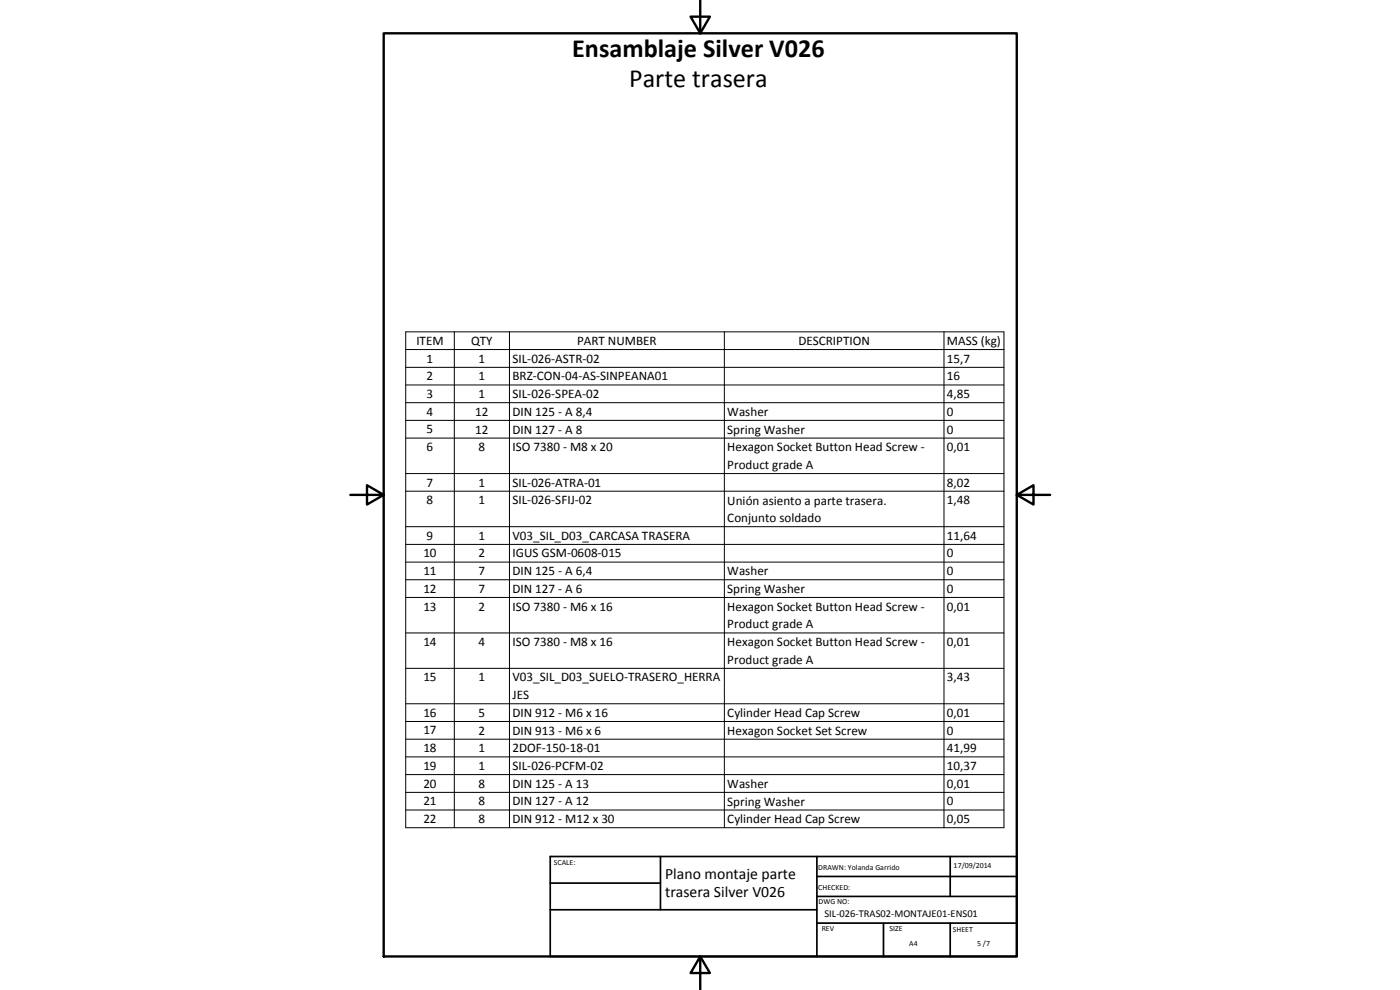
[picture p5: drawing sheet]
<svg xmlns="http://www.w3.org/2000/svg" width="420mm" height="297mm" viewBox="0 0 420 297" stroke-linecap="round" stroke-linejoin="round" font-family="sans-serif">
<defs><g id="words">
<g font-size="7.9">
<text x="171.7" y="17">Ensamblaje Silver V026</text>
<text x="188.8" y="26">Parte trasera</text>
</g>
<g font-size="4.7">
<text x="199.6" y="263.9">Plano montaje parte</text>
<text x="199.6" y="269.3">trasera Silver V026</text>
</g>
<g font-size="3.9">
<text x="125" y="103.5">ITEM</text>
<text x="141.4" y="103.5">QTY</text>
<text x="173.2" y="103.5">PART NUMBER</text>
<text x="239.6" y="103.5">DESCRIPTION</text>
<text x="284.2" y="103.6">MASS (kg)</text>
<text x="128" y="108.8">1</text>
<text x="143.6" y="108.8">1</text>
<text x="153.8" y="108.8">SIL‐026‐ASTR‐02</text>
<text x="284.2" y="108.8">15,7</text>
<text x="128" y="114.1">2</text>
<text x="128" y="119.4">3</text>
<text x="143.6" y="114.1">1</text>
<text x="143.6" y="119.4">1</text>
<text x="153.8" y="114.1">BRZ‐CON‐04‐AS‐SINPEANA01</text>
<text x="153.8" y="119.4">SIL‐026‐SPEA‐02</text>
<text x="284.2" y="114.1">16</text>
<text x="284.2" y="119.4">4,85</text>
<text x="128" y="124.7">4</text>
<text x="142.6" y="124.8">12</text>
<text x="153.8" y="124.8">DIN 125 ‐ A 8,4</text>
<text x="218.3" y="124.8">Washer</text>
<text x="284.2" y="124.8">0</text>
<text x="128" y="130">5</text>
<text x="142.6" y="130.1">12</text>
<text x="153.8" y="130.1">DIN 127 ‐ A 8</text>
<text x="218.3" y="130.2">Spring Washer</text>
<text x="284.2" y="130.1">0</text>
<text x="128" y="135.4">6</text>
<text x="143.6" y="135.4">8</text>
<text x="153.8" y="135.4">ISO 7380 ‐ M8 x 20</text>
<text x="218.3" y="135.4">Hexagon Socket Button Head Screw ‐</text>
<text x="284.2" y="135.4">0,01</text>
<text x="218.3" y="140.8">Product grade A</text>
<text x="128" y="146">7</text>
<text x="143.6" y="146">1</text>
<text x="153.8" y="146">SIL‐026‐ATRA‐01</text>
<text x="284.2" y="146">8,02</text>
<text x="128" y="151.3">8</text>
<text x="143.6" y="151.3">1</text>
<text x="153.8" y="151.3">SIL‐026‐SFIJ‐02</text>
<text x="218.3" y="151.4">Unión asiento a parte trasera.</text>
<text x="284.2" y="151.3">1,48</text>
<text x="128" y="161.9">9</text>
<text x="143.6" y="161.9">1</text>
<text x="153.8" y="161.9">V03_SIL_D03_CARCASA TRASERA</text>
<text x="218.3" y="156.7">Conjunto soldado</text>
<text x="284.2" y="161.9">11,64</text>
<text x="127.1" y="167.3">10</text>
<text x="143.6" y="167.3">2</text>
<text x="153.8" y="167.3">IGUS GSM‐0608‐015</text>
<text x="284.2" y="167.3">0</text>
<text x="127.1" y="172.5">11</text>
<text x="143.6" y="172.5">7</text>
<text x="153.8" y="172.6">DIN 125 ‐ A 6,4</text>
<text x="218.3" y="172.6">Washer</text>
<text x="284.2" y="172.6">0</text>
<text x="127.1" y="177.9">12</text>
<text x="143.6" y="177.8">7</text>
<text x="153.8" y="177.9">DIN 127 ‐ A 6</text>
<text x="218.3" y="177.9">Spring Washer</text>
<text x="284.2" y="177.9">0</text>
<text x="127.1" y="183.2">13</text>
<text x="143.6" y="183.2">2</text>
<text x="153.8" y="183.2">ISO 7380 ‐ M6 x 16</text>
<text x="218.3" y="183.3">Hexagon Socket Button Head Screw ‐</text>
<text x="284.2" y="183.2">0,01</text>
<text x="218.3" y="188.6">Product grade A</text>
<text x="127.1" y="193.8">14</text>
<text x="143.6" y="193.8">4</text>
<text x="153.8" y="193.8">ISO 7380 ‐ M8 x 16</text>
<text x="218.3" y="193.9">Hexagon Socket Button Head Screw ‐</text>
<text x="284.2" y="193.8">0,01</text>
<text x="218.3" y="199.2">Product grade A</text>
<text x="127.1" y="204.4">15</text>
<text x="143.6" y="204.4">1</text>
<text x="153.8" y="204.4">V03_SIL_D03_SUELO‐TRASERO_HERRA</text>
<text x="153.8" y="209.7">JES</text>
<text x="284.2" y="204.4">3,43</text>
<text x="127.1" y="215.1">16</text>
<text x="143.6" y="215.1">5</text>
<text x="153.8" y="215.1">DIN 912 ‐ M6 x 16</text>
<text x="218.3" y="215.1">Cylinder Head Cap Screw</text>
<text x="284.2" y="215.1">0,01</text>
<text x="127.1" y="220.4">17</text>
<text x="143.6" y="220.4">2</text>
<text x="153.8" y="220.4">DIN 913 ‐ M6 x 6</text>
<text x="218.3" y="220.5">Hexagon Socket Set Screw</text>
<text x="284.2" y="220.4">0</text>
<text x="127.1" y="225.7">18</text>
<text x="143.6" y="225.7">1</text>
<text x="153.8" y="225.7">2DOF‐150‐18‐01</text>
<text x="284.2" y="225.7">41,99</text>
<text x="127.1" y="231">19</text>
<text x="143.6" y="231">1</text>
<text x="153.8" y="231">SIL‐026‐PCFM‐02</text>
<text x="284.2" y="231">10,37</text>
<text x="127.1" y="236.3">20</text>
<text x="143.6" y="236.3">8</text>
<text x="153.8" y="236.3">DIN 125 ‐ A 13</text>
<text x="218.3" y="236.4">Washer</text>
<text x="284.2" y="236.3">0,01</text>
<text x="127.1" y="241.6">21</text>
<text x="143.6" y="241.6">8</text>
<text x="153.8" y="241.6">DIN 127 ‐ A 12</text>
<text x="218.3" y="241.7">Spring Washer</text>
<text x="284.2" y="241.6">0</text>
<text x="127.1" y="247">22</text>
<text x="143.6" y="247">8</text>
<text x="153.8" y="247">DIN 912 ‐ M12 x 30</text>
<text x="218.3" y="247">Cylinder Head Cap Screw</text>
<text x="284.2" y="247">0,05</text>
</g>
<text font-size="3.1" x="247.4" y="275.2">SIL‐026‐TRAS02‐MONTAJE01‐ENS01</text>
<g font-size="2.4">
<text x="166.2" y="259.7">SCALE:</text>
<text x="245.6" y="260.9">DRAWN: Yolanda Garrido</text>
<text x="286.2" y="260.6">17/09/2014</text>
<text x="245.6" y="267">CHECKED:</text>
<text x="245.7" y="271.4">DWG NO:</text>
<text x="246.6" y="279.3">REV</text>
<text x="267" y="279.4">SIZE</text>
<text x="286" y="279.6">SHEET</text>
<text x="272.9" y="283.8">A4</text>
<text x="293.3" y="283.8">5 /7</text>
</g>
</g></defs>
<path d="M115.2 10h189.9v277h-189.9zM207.3 5h5.8l-2.9 5zM210.2 0v10M105.1 148.5h10.1l-5.1-2.9v5.8l5.1-2.9M305.1 148.5l5.1 2.9v-5.8l-5.1 2.9h10.1M210.2 287l2.9 5h-5.8zM210.2 287v10" fill="none" stroke="#000" stroke-width=".71"/>
<path d="M165.1 257h140v30h-140zM198.2 257v16M245.2 257v30M285.2 257v12M165.1 265h33.1M165.1 273h80.1M245.2 277h59.9M245.2 269h59.9M245.2 263h59.9M265.1 277v10M285.2 277v10" fill="none" stroke="#000" stroke-width=".51"/>
<g fill="none" stroke="#000" stroke-width=".3">
<path d="M121.8 99.6h179.5v148.7h-179.5zM136.3 99.6v148.7M152.9 99.6v148.7M217.4 99.6v148.7M283.3 99.6v148.7M121.8 104.9h179.5M121.8 110.2h179.5M121.8 115.5h179.5M121.8 120.8h179.5M121.8 126.1h179.5M121.8 131.4h179.5M121.8 142.1h179.5"/>
<path d="M121.8 147.4h179.5M121.8 158h179.5M121.8 163.3h179.5M121.8 168.7h179.5M121.8 173.9h179.5M121.8 179.3h179.5M121.8 189.9h179.5M121.8 200.5h179.5M121.8 211.2h179.5M121.8 216.5h179.5M121.8 221.8h179.5M121.8 227.1h179.5"/>
<path d="M121.8 232.4h179.5M121.8 237.7h179.5M121.8 243h179.5"/>
</g>
<use href="#words"/>
</svg>
